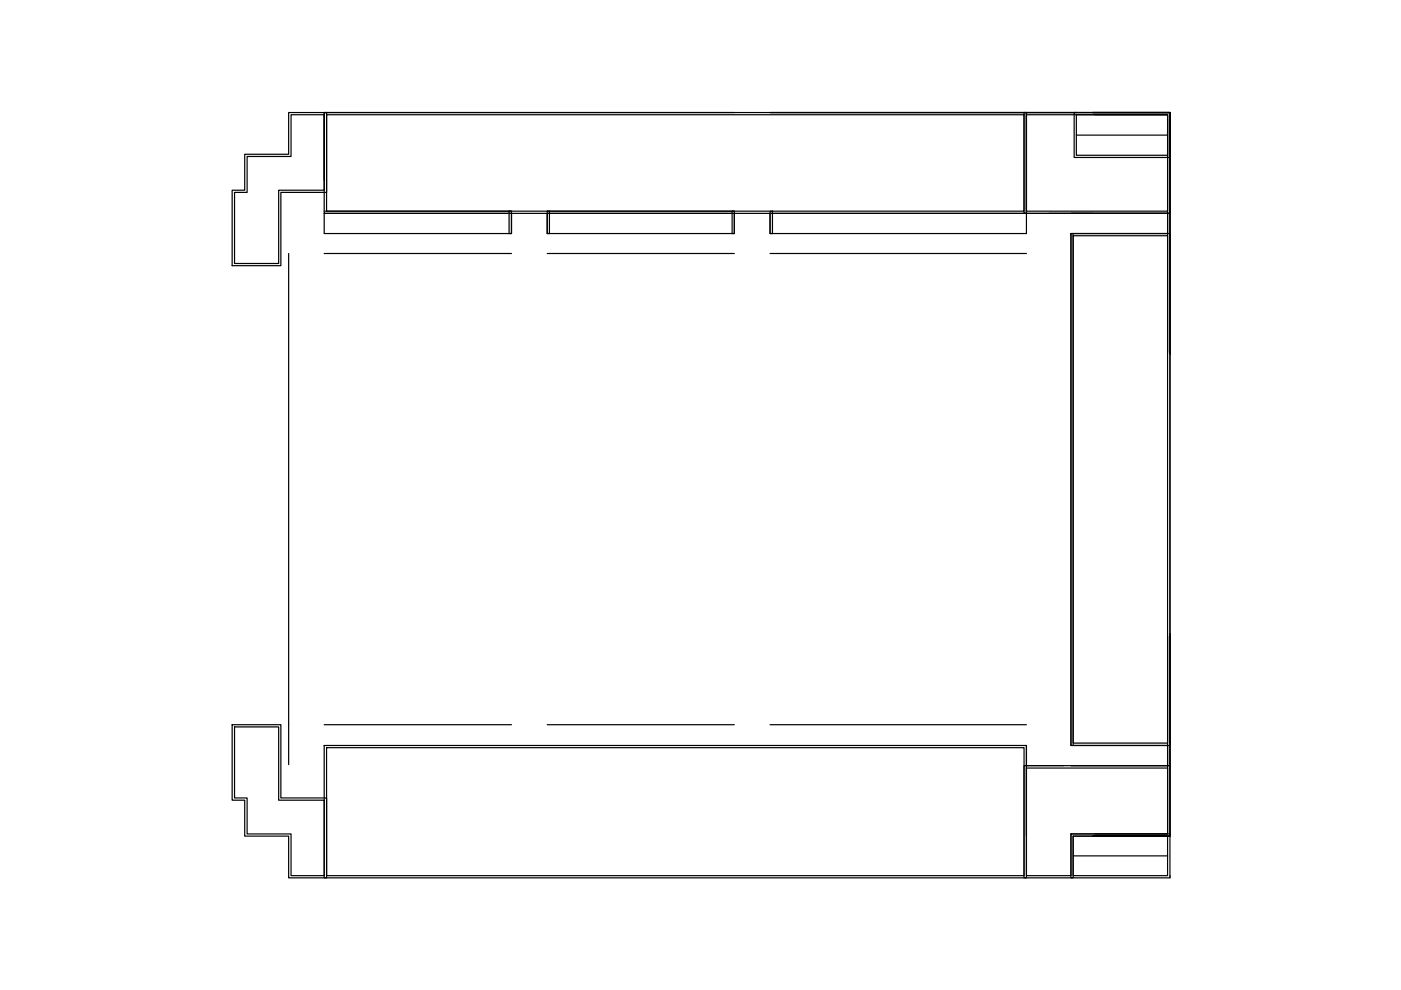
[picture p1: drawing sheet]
<svg xmlns="http://www.w3.org/2000/svg" width="297mm" height="210mm" viewBox="0 0 297 210" stroke-linecap="round" stroke-linejoin="round" font-family="sans-serif">
<!-- layer: 0 -->
<g fill="none" stroke="#000" stroke-width=".25">
<path d="M51.9 32.7h9.3v-8.8h8v16.9h-9.7v15.5h-10.3v-16h2.7zM52.4 33.2h9.3v-8.9h7v16h-9.6v15.6h-9.4v-15.1h2.7zM68.7 23.9h148.9v21.3h-148.9zM69.2 24.3h147.9v20.5h-147.9zM155.7 23.9h-87v14.4M163.3 23.9h64.9M217.1 23.9h31v21.3h-31zM217.6 23.9h30.5v21.3h-30.5zM217.6 24.3h30v20.5h-30zM217.6 23.9v25.6h-54.3v-4.3h54.3M227.7 23.9h20.4v9.5h-20.4zM228.2 24.3h19.4v8.6h-19.4z"/>
<path d="M228.2 28.6h19.4M231.7 23.9h16.4h-16.4M231.7 23.9h16.4v51.2v-51.2M232.2 24.3h15.4v50.4M61.2 53.7v108.4M68.7 45.2h39.7v4.3h-39.7zM68.7 44.8h39.7M68.7 53.7h39.7M107.9 44.8h.5v4.7h-.5zM116 44.8h.5v4.7h-.5zM116 45.2h39.7v4.3h-39.7zM116 44.8h39.7"/>
<path d="M116 53.7h39.7M155.2 44.8h.5v4.7h-.5zM163.3 44.8h.5v4.7h-.5zM163.3 53.7h54.3M222.4 45.2h9.3M227.1 45.2h21v117.1h-21h20.5v-4.2h-20.5v-108.6h20.5v-4.3zM227.1 49.5h21v108.6h-21zM227.5 50h20.1v107.6h-20.1zM227.5 49.5v108.6M247.6 134.9v41.9h-15.4M248.1 134.4v42.9h-16.4h16.4zM49.2 153.7h10.3v15.5h9.7v16.9h-8v-8.8h-9.3v-7.6h-2.7z"/>
<path d="M49.7 154.1h9.4v15.6h9.6v16h-7v-8.9h-9.3v-7.6h-2.7zM68.7 158.1h148.9v28h-148.9zM68.7 153.7h39.7M69.2 158.5h147.9v27.2h-147.9zM116 153.7h39.7M163.3 153.7h54.3M217.6 158.1v19.2M217.1 162.3h31v15h-20.6v8.8h-10.4zM217.6 162.8h30v14h-20.5v8.9h-9.5zM225.5 162.3h-7.9v.3M227.1 176.8h21v9.3h-21zM227.5 177.3h20.1v8.4h-20.1z"/>
<path d="M227.5 181.5h20.1M248.1 185.7v.4"/>
</g>
</svg>
